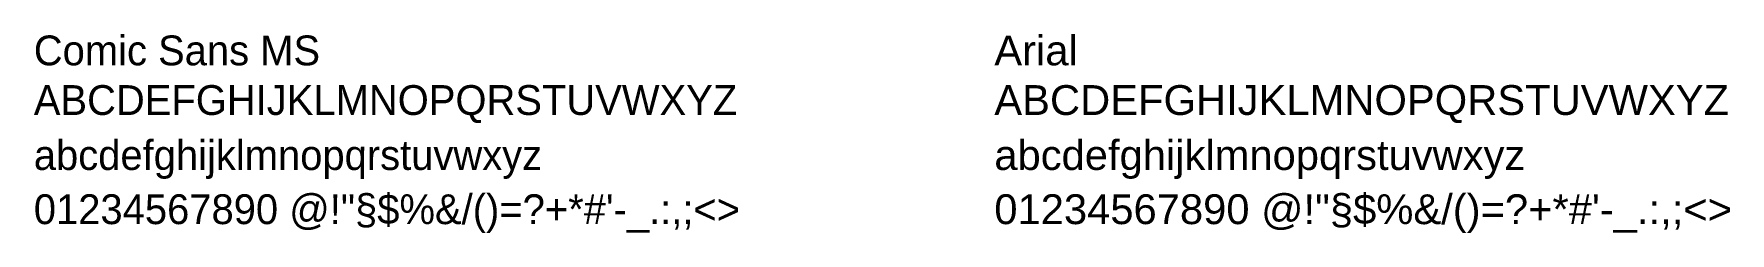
# Model space of a CAD drawing. Header units: metres. Extents: x -2 to 313, y -15 to 239.
# Drawn here: x 170.9 to 312.8, y 222.4 to 239.1 of the extents above; entities outside this region: 2.
import ezdxf

# ---------------------------------------------------------------- set-up
doc = ezdxf.new("R2010")
doc.units = ezdxf.units.M
doc.layers.add('ICT_QUAL_TEST_ONLY', color=7, linetype='Continuous')
doc.styles.add('textstyle3', font='comic.ttf')
doc.styles.add('textstyle4', font='arial.ttf')

# ---------------------------------------------------------------- blocks, each defined once
blk = doc.blocks.new('ICT_QUAL_TEST_ANCHOR')
at = {"layer": 'ICT_QUAL_TEST_ONLY'}
blk.add_circle((0, 0), 2, dxfattribs=at)

msp = doc.modelspace()

# ---------------------------------------------------------------- block references
at = {"layer": 'ICT_QUAL_TEST_ONLY'}
ref = msp.add_blockref('ICT_QUAL_TEST_ANCHOR', (0, 0), dxfattribs=at)
ref.add_attrib('MANUFACTURER', 'QUAL-AFTER', (3, 0), dxfattribs={"layer": '0', "height": 1.5, "style": 'textstyle4'})
ref.add_attrib('ICT_ID', 'AUTHORED-QUAL/text_in_viewports/1', (3, -3), dxfattribs={"height": 1.5, "style": 'textstyle4'})
ref.add_attrib('TAG', 'QA-1', (3, -6), dxfattribs={"height": 1.5, "style": 'textstyle4'})

# ---------------------------------------------------------------- texts
for s, style, p in [('Comic Sans MS', 'textstyle3', (170.86, 236.5)), ('Arial', 'textstyle4', (251.26, 236.5)), ('ABCDEFGHIJKLMNOPQRSTUVWXYZ', 'textstyle3', (170.86, 232.34)), ('ABCDEFGHIJKLMNOPQRSTUVWXYZ', 'textstyle4', (251.26, 232.34)), ('abcdefghijklmnopqrstuvwxyz', 'textstyle3', (170.86, 227.73)), ('abcdefghijklmnopqrstuvwxyz', 'textstyle4', (251.26, 227.73)), ('01234567890 @!"§$%&/()=?+*#\'-_.:,;<>', 'textstyle3', (170.86, 223.19)), ('01234567890 @!"§$%&/()=?+*#\'-_.:,;<>', 'textstyle4', (251.26, 223.19))]:
    msp.add_text(s, height=2.5, dxfattribs=dict(style=style)).set_placement(p)
at = {"layer": 'ICT_QUAL_TEST_ONLY', "style": 'textstyle4'}
msp.add_text('AUTHORED QUALIFICATION ANNOTATIONS - NO INSTALLED IDENTITY', height=1.5, dxfattribs=at).set_placement((0, -15))

doc.saveas('drawing.dxf')
